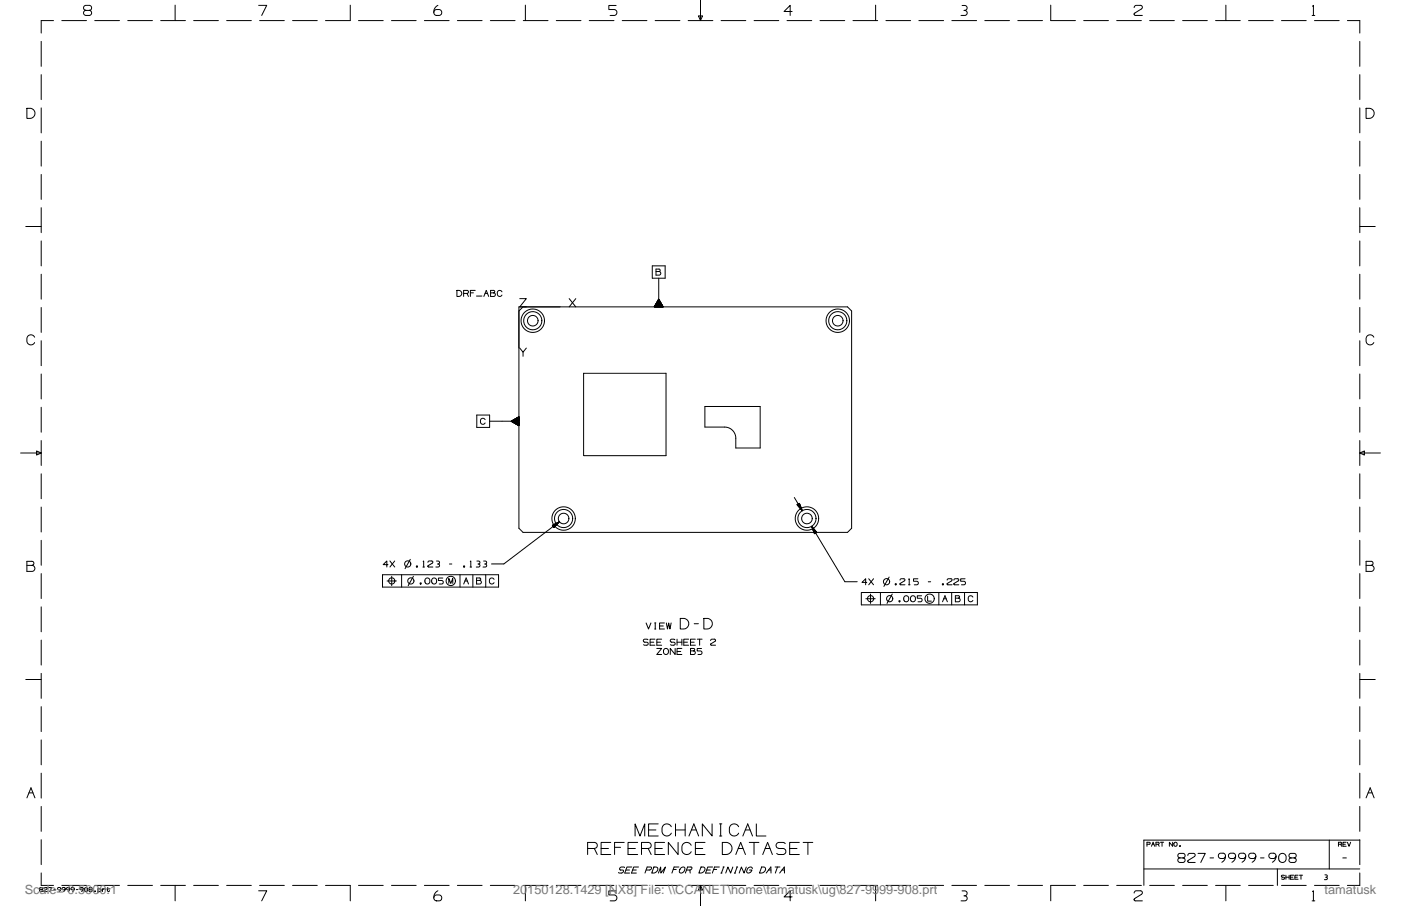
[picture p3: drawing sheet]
<svg xmlns="http://www.w3.org/2000/svg" width="432mm" height="279mm" viewBox="0 0 432 279" stroke-linecap="round" stroke-linejoin="round" font-family="sans-serif">
<defs><g id="words">
<g font-size="3.9" fill="#787878">
<text x="7.6" y="275.6">Scale= 0.5000:1</text>
<text x="158.2" y="275.6">20150128.1429 [NX8] File: \\CCANET\home\tamatusk\ug\827-9999-908.prt</text>
<text x="408.2" y="275.6">tamatusk</text>
</g>
</g></defs>
<g fill="none" stroke="#000" stroke-width=".31">
<path d="M12.7 12.8v7.7M16.5 6.4h-3.8v3.8M19 6.4h7.7M26 1.9l.4-.2h1.1a.78 .78 0 0 1 .7 .7 .78 .78 0 0 1-.7 .8 .78 .78 0 0 1 .7 .8 .78 .78 0 0 1-.7 .8h-1a.78 .78 0 0 1-.7-.8 .78 .78 0 0 1 .7-.8l-.7-.4zM26.5 3.2h1M29.2 6.4h7.6M39.4 6.4h7.6M49.5 6.4h7.6M54 1.6v4.8M59.7 6.4h7.6M69.8 6.4h7.7M79.7 1.7h2.5l-1.5 3.1"/>
<path d="M80 6.4h7.6M90.2 6.4h7.6M107.9 1.6v4.8h-7.6M110.5 6.4h7.6M120.6 6.4h7.7M130.8 6.4h7.6M134 3.1l1.4-.2a.92 .92 0 0 1 .8 .9 .92 .92 0 0 1-.8 1h-.9a.92 .92 0 0 1-.8-.7 .92 .92 0 0 1 .3-1zM135 1.7a2.26 2.26 0 0 0-1.3 2.2M141 6.4h7.6M151.1 6.4h7.6M161.3 6.4h7.6M161.9 1.6v4.8"/>
<path d="M171.4 6.4h7.7M181.6 6.4h7.6M189.9 1.7h-2.3v1.2h1.7a.91 .91 0 0 1 .8 .9 .91 .91 0 0 1-.8 1h-1.3M191.8 6.4h7.6M201.9 6.4h7.6M212.1 6.4h7.6M215.3 4.9h1.2l-.6 1.4zM215.9 0v6.4M222.2 6.4h7.7M232.4 6.4h7.6M242.6 6.4h7.6M244.1 3.5h-2.4l1.8-1.8v3.1"/>
<path d="M252.7 6.4h7.6M262.9 6.4h7.6M269.9 1.6v4.8M273 6.4h7.7M283.2 6.4h7.6M293.4 6.4h7.6M296.5 1.7h.9a.76 .76 0 0 1 .7 .8 .76 .76 0 0 1-.8 .7M297.1 3.2a.8 .8 0 0 1 1 .6 .8 .8 0 0 1-.7 1h-1.2M303.5 6.4h7.6M313.7 6.4h7.6M323.8 1.6v4.8h7.7M334 6.4h7.6"/>
<path d="M344.2 6.4h7.6M349.5 2.3l.4-.6h1.6a.6 .6 0 0 1 .6 .4 .6 .6 0 0 1-.3 .6l-2.1 1.3-.2 .4 .3 .4h2.3M354.3 6.4h7.6M364.5 6.4h7.6M374.6 6.4h7.7M377.8 1.6v4.8M384.8 6.4h7.6M395 6.4h7.6M404.4 4.8h.8M404.5 1.9l.3-.2v3.1M405.1 6.4h7.6M415.3 6.4h3.8v3.8"/>
<path d="M419.1 12.8v7.7M8.3 33.4h.9a1.55 1.55 0 0 1 1.6 1.6 1.55 1.55 0 0 1-1.6 1.5h-.9zM12.7 23v7.7M12.7 33.3v7.7M419.1 23v7.7M419.1 33.3v7.7M421 33.4h1a1.55 1.55 0 0 1 1.5 1.6 1.55 1.55 0 0 1-1.5 1.5h-1zM12.7 43.5v7.7M12.7 53.8v7.7M419.1 43.5v7.7M419.1 53.8v7.7M7.9 69.8h4.8"/>
<path d="M12.7 64.1v7.6M12.7 74.3v7.7M419.1 64.1v7.6M419.1 74.3v7.7M419.1 69.8h4.8M12.7 84.6v7.7M12.7 94.8v7.7M140.8 89.6h.6a.93 .93 0 0 1 .9 .9 .93 .93 0 0 1-.9 .9h-.6zM142.9 91.4v-1.8h1a.47 .47 0 0 1 .5 .4 .47 .47 0 0 1-.5 .5l.5 .9M142.9 90.5h1M145 90.3h.9M146.5 89.6h-1.5v1.8"/>
<path d="M146.9 91.3h1.6M149.1 91.4l.8-1.8 .7 1.8M149.5 90.5h.7M151.2 90.3h1a.38 .38 0 0 0 .3-.4 .38 .38 0 0 0-.4-.3h-.9v1.8h.9a.56 .56 0 0 0 .6-.5 .56 .56 0 0 0-.6-.6M154.7 90a.75 .75 0 0 0-.8-.4 .75 .75 0 0 0-.6 .7v.4a.75 .75 0 0 0 .6 .7 .75 .75 0 0 0 .8-.4M159.9 94.6h101.3l1.3 1.3v67l-1.3 1.3h-100l-1.3-1.3zM160.2 92.1h2l-2 2.5h2M161.2 94.6l-1.3 1.3M175.4 92.1l2.1 2.5M177.5 92.1l-2.1 2.5M201 82h4v3.8h-4zM201.7 94.6h.1"/>
<path d="M201.7 94.4v.2M201.8 94.3v.3M201.9 94.2v.4M202 94.1v.5M202 93.9v.7M202.1 93.7v.9M202.2 83.7h1a.38 .38 0 0 0 .3-.4 .38 .38 0 0 0-.4-.3h-.9v1.8h.9a.56 .56 0 0 0 .6-.5 .56 .56 0 0 0-.6-.6M202.2 93.6v1M202.3 93.5v1.1M202.4 93.3v1.3M202.5 93.2v1.4M202.5 93.1v1.5"/>
<path d="M202.6 92.9v1.7M202.7 92.8v1.8M202.8 92.7v1.9M202.8 92.6v2M202.9 92.4v2.2M203 92.3v2.3M203 85.8v8.8M203.1 92.3v2.3M203.2 92.5v2.1M203.2 92.6v2M203.3 92.7v1.9M203.4 92.9v1.7"/>
<path d="M203.5 93v1.6M203.5 93.1v1.5M203.6 93.3v1.3M203.7 93.4v1.2M203.8 93.5v1.1M203.8 93.7v.9M203.9 93.8v.8M204 93.9v.7M204.1 94.1v.5M204.2 94.2v.4M204.2 94.3v.3M204.3 94.4v.2"/>
<path d="M204.4 94.6h.1M419.1 84.6v7.7M419.1 94.8v7.7M10.7 104a1.25 1.25 0 0 0-1.4-.7 1.25 1.25 0 0 0-1 1.2v.6a1.25 1.25 0 0 0 1 1.2 1.25 1.25 0 0 0 1.4-.7M12.7 105.1v7.7M12.7 115.3v7.7M160.2 107.3l1 1.3 1-1.3M161.2 108.6v1.3M179.9 115.1h25.4v25.4h-25.4zM419.1 105.1v7.7M419.1 115.3v7.7M423.4 104a1.25 1.25 0 0 0-1.4-.7 1.25 1.25 0 0 0-1 1.2v.6a1.25 1.25 0 0 0 1 1.2 1.25 1.25 0 0 0 1.4-.7"/>
<path d="M6.3 139.7h6.4M11.3 139.1l1.4 .6-1.4 .6zM12.7 125.6v7.7M12.7 135.9v7.6M146.9 128h4v3.8h-4zM149.5 129.4a.75 .75 0 0 0-.8-.4 .75 .75 0 0 0-.6 .7v.4a.75 .75 0 0 0 .6 .7 .75 .75 0 0 0 .8-.4M157.6 129.9h2.3M157.6 130h2.3M157.7 129.8h2.2M157.8 130h2.1M157.9 129.7h2M157.9 130.1h2"/>
<path d="M158 129.6h1.9M158 130.2h1.9M158.1 129.6h1.8M158.2 130.3h1.7M158.3 129.5h1.6M158.3 130.3h1.6M158.4 129.4h1.5M158.4 130.4h1.5M158.5 129.3h1.4M158.6 130.5h1.3M158.7 129.2h1.2M158.7 130.6h1.2"/>
<path d="M158.8 129.2h1.1M158.8 130.7h1.1M159 129.1h.9M159 130.7h.9M159.1 129h.8M159.1 130.8h.8M159.2 128.9h.7M159.2 130.9h.7M159.3 128.9h.6M159.3 131h.6M159.5 128.8h.4M159.5 131h.4"/>
<path d="M159.6 128.7h.3M159.6 131.1h.3M159.7 128.6h.2M159.7 131.2h.2M159.9 128.5h.1M159.9 131.3h.1M159.9 129.9h-9M217.3 125.4h17v12.8h-7.5l-.1-4-.5-1-.9-.9-1.7-.6h-6.3zM419.1 139.7l1.4-.6v1.2zM419.1 125.6v7.7M419.1 135.9v7.6M419.1 139.7h6.3"/>
<path d="M12.7 146.1v7.7M12.7 156.4v7.7M244.8 153.4l2.5 4.1M245.7 155.6l.7-.4 .9 2.3zM245.7 155.6v.1M245.7 155.6l.1 .2M245.7 155.6l.2 .3M245.8 155.6l.2 .4M245.8 155.6l.8 1.1M245.9 155.5l1 1.6M246 155.5l1.1 1.8M246.1 155.4l1 1.6"/>
<path d="M246.2 156.3l-.4-.7 .5 .8M246.3 155.3l.4 .9M246.3 155.3l.3 .4M246.3 155.3l.2 .3M246.3 155.3l.2 .1M246.4 155.2v.1M246.8 157l-.8-1.5 1.2 2M246.9 156.6l-.7-1.3 .8 1.4M419.1 146.1v7.7M419.1 156.4v7.7M8.3 174.4h1.6a.63 .63 0 0 0 .5-.7 .63 .63 0 0 0-.6-.6h-1.5v3.1h1.5a.93 .93 0 0 0 1-.9 .93 .93 0 0 0-1-.9M12.7 166.6v7.7"/>
<path d="M12.7 176.9v7.7M117.9 177.2h35.8v3.9h-35.8zM119.3 179.2h2.9M119.6 174.1h-1.5l1.1-1.1v1.9M120.2 173l1.5 1.9M120.7 177.7v2.9M121.7 173l-1.5 1.9M123.8 177.2v3.9M126.5 172.5l-1.7 2.9M127.4 177.7l-1.6 2.9M130.3 174.9h.5M130.4 173.2l.2-.2v1.9"/>
<path d="M131.9 173.4l.3-.4h.9l.3 .3-.1 .4-1.4 .9M131.9 174.6l.2 .3h1.3M131.9 174.6h.1M134.5 173h.6a.46 .46 0 0 1 .4 .5 .46 .46 0 0 1-.5 .4M134.9 173.9a.48 .48 0 0 1 .6 .4 .48 .48 0 0 1-.4 .6h-.8M136.5 178.3h-1.4v.7h1a.55 .55 0 0 1 .5 .5 .55 .55 0 0 1-.5 .6h-.7M138.3 179.9v-1.5l.6 1.5 .6-1.5v1.5M138.5 173.9h.8M141.8 177.2v3.9M143.3 179.2h.7M144.9 174.9h.5M144.9 173.2l.2-.2v1.9"/>
<path d="M145.7 177.2v3.9M146.9 179h1a.38 .38 0 0 0 .3-.4 .38 .38 0 0 0-.4-.4h-.9v1.9h.9a.56 .56 0 0 0 .6-.6 .56 .56 0 0 0-.6-.5M147 173h.5a.46 .46 0 0 1 .4 .5 .46 .46 0 0 1-.5 .4M147.3 173.9a.48 .48 0 0 1 .6 .4 .48 .48 0 0 1-.4 .6h-.7M149.1 173h.5a.46 .46 0 0 1 .4 .5 .46 .46 0 0 1-.5 .4M149.4 173.9a.48 .48 0 0 1 .6 .4 .48 .48 0 0 1-.4 .6h-.7M149.7 177.2v3.9M152.3 178.7a.75 .75 0 0 0-.9-.4 .75 .75 0 0 0-.6 .7v.3a.75 .75 0 0 0 .6 .8 .75 .75 0 0 0 .9-.4M170.4 161.9l-.1 .2M170.6 161.9l-.3 .2M170.8 162.6l-.1 .1M170.8 161.7l-.5 .4"/>
<path d="M170.9 162.5l-.2 .1M171 161.6l-.7 .5M171 162.4l-.3 .2M171.3 161.5l-.9 .7M171.3 162.1l-.6 .5M171.4 161.4l-1 .8M171.7 161.3l-1.3 .9M171.7 161.6l-1.1 .9 1-.8M171.9 161.4l-1.3 1M172.1 161.1l-1.7 1.2M172.3 161.1l-1.8 1.3M172.4 160.9l-1.7 1.8-.5-.7"/>
<path d="M172.4 160.9l-17.1 13h-3.8M172.4 160.9l-2.2 1.1M250.1 162.3l1.6 1.9-.7 .4M250.1 162.3l10.3 17.1h3.8M250.1 162.3l.9 2.3M250.4 162.6l1 1.8-1.2-1.9 1.1 1.9M250.4 162.9l.8 1.6-.7-1.3M250.5 162.7l1 1.6M250.6 163.4l.6 1.1M250.6 163.5l.6 1M250.7 162.9l.8 1.4M250.7 163.8l.5 .7"/>
<path d="M250.8 163.9l.3 .6M250.9 163.2l.7 1.1-.6-1M250.9 164.2l.2 .3M251 164.4l.1 .2M251.1 163.4l.5 .8M251.4 163.8l.3 .4-.2-.3M251.6 164l.1 .2M267.2 179.6h-1.5l1.1-1.1v1.8M267.7 178.5l1.5 1.8M269.2 178.5l-1.5 1.8M274 178l-1.6 2.8M277.4 178.9l.3-.4h.9l.3 .3-.1 .3-1.4 .9"/>
<path d="M280.1 178.6l.1-.1v1.8M282.9 178.5h-1.3v.8h.9a.55 .55 0 0 1 .5 .5 .55 .55 0 0 1-.4 .5h-.8M286.1 179.4h.7M291.9 178.9l.4-.4h.8l.3 .3-.1 .3-1.4 .9M294 178.9l.3-.4 1.1 .1 .1 .4-1.5 1.1 .2 .2h1.3M297.4 178.5h-1.3v.8h1a.55 .55 0 0 1 .5 .5 .55 .55 0 0 1-.5 .5h-.8M419.1 166.6v7.7M419.1 176.9v7.7M421 173.1h1.6a.63 .63 0 0 1 .6 .6 .63 .63 0 0 1-.5 .7 .93 .93 0 0 1 .8 .9 .93 .93 0 0 1-.9 .9h-1.6zM421 174.4h1.7M12.7 187.1v7.7M12.7 197.4v7.7"/>
<path d="M142.9 180.1l.8-1.9 .7 1.9M199.1 192.1l.8 1.9 .7-1.9M199.7 197.3l-1-.2a.47 .47 0 0 0-.4 .5 .47 .47 0 0 0 .4 .4h.6a.47 .47 0 0 1 .5 .5 .47 .47 0 0 1-.5 .5l-.9-.2M200.4 198h1.1M201.8 194h.3M201.8 192.1h.3M201.9 197.1h-1.5v1.9h1.5M202 192.1v1.9M202.4 200h1.5l-1.5 1.8h1.5M202.4 198h1.2M203.3 193h1.1M203.9 197.1h-1.5v1.9h1.5"/>
<path d="M204.8 192.1h-1.5v1.9h1.5M205.4 192.1l.3 1.9 .4-1.9 .4 1.9 .4-1.9M208 197.3l-1-.2a.47 .47 0 0 0-.4 .5 .47 .47 0 0 0 .4 .4h.6a.47 .47 0 0 1 .5 .5 .47 .47 0 0 1-.5 .5l-.9-.2M208.1 200v1.8l-1.5-1.8v1.8M208.7 198h1.5M208.7 197.1v1.9M209.7 190.7h.9a1.63 1.63 0 0 1 1.7 1.6 1.63 1.63 0 0 1-1.7 1.7h-.9zM210.2 200h-1.5v1.8h1.5M210.2 197.1v1.9M210.7 198h1.2M212.2 197.1h-1.5v1.9h1.5M212.8 198h1.2"/>
<path d="M214 192.3h1.2M214.3 197.1h-1.5v1.9h1.5M214.9 197.1h1.5M215.6 197.1v1.9M216.2 200h-1.3v.7h1a.55 .55 0 0 1 .5 .6 .55 .55 0 0 1-.5 .5h-.8M216.9 190.7h1a1.63 1.63 0 0 1 1.6 1.6 1.63 1.63 0 0 1-1.6 1.7h-1zM219 197.5l.4-.4 1 .1 .1 .5-1.5 1 .2 .3h1.3M265.5 182.7h35.7v3.8h-35.7zM266.9 184.6h2.8M268.3 183.2v2.9M271.4 182.7v3.8M275 183.2l-1.6 2.9"/>
<path d="M277.4 180.1l.2 .2h1.3M277.4 180v.1M280 180.3h.5M284.1 183.7h-1.4v.8h1a.55 .55 0 0 1 .5 .5 .55 .55 0 0 1-.5 .6h-.8M285.9 183.9v1.5h1.2M289.4 182.7v3.8M290.5 185.6l.7-1.9 .8 1.9M290.9 184.7h.7M291.9 180.1l.2 .2h1.3M291.9 180v.1M293.3 182.7v3.8M294.5 183.7h.9a.38 .38 0 0 1 .4 .4 .38 .38 0 0 1-.4 .4 .56 .56 0 0 1 .5 .5 .56 .56 0 0 1-.5 .6h-.9z"/>
<path d="M294.5 184.5h.9M297.3 182.7v3.8M299.8 184.2a.75 .75 0 0 0-.8-.5 .75 .75 0 0 0-.6 .8v.3a.75 .75 0 0 0 .6 .8 .75 .75 0 0 0 .8-.5M419.1 187.1v7.7M419.1 197.4v7.7M7.9 209.5h4.8M12.7 207.7v7.7M12.7 217.9v7.7M204.7 200.2l.4-.2 .6 .1 .3 1a.75 .75 0 0 1-.7 .7 .75 .75 0 0 1-.8-.7zM208.7 200.9h1.1M212.8 200.7h1a.38 .38 0 0 0 .3-.4 .38 .38 0 0 0-.4-.3h-.9v1.8h1a.56 .56 0 0 0 .5-.5 .56 .56 0 0 0-.5-.6M419.1 207.7v7.7"/>
<path d="M419.1 217.9v7.7M419.1 209.5h4.8M12.7 228.2v7.7M12.7 238.4v7.7M419.1 228.2v7.7M419.1 238.4v7.7M8.3 246.1l1.2-3.1 1.3 3.1M8.9 244.5h1.2M12.7 248.7v7.7M12.7 258.9v7.7M188.2 259.8h-2.9v3.7h2.9M192.4 259.8h-3v3.7"/>
<path d="M195.7 257.8v-3.7l1.5 3.7 1.5-3.7v3.7M196.5 259.8h-2.9v3.7h2.9M199.9 255.9h2.3M202.9 254.1h-3v3.7h3M204.8 259.8h-2.9v3.7h2.9M206.9 255a1.5 1.5 0 0 0-1.7-.9 1.5 1.5 0 0 0-1.2 1.5v.7a1.5 1.5 0 0 0 1.2 1.5 1.5 1.5 0 0 0 1.7-.9M208.2 255.9h3M208.2 254.1v3.7M209 259.8v3.7l-3-3.7v3.7M211.2 254.1v3.7M212.3 257.8l1.6-3.7 1.4 3.7M213.1 255.9h1.5"/>
<path d="M217.3 259.8h-3v3.7h3M219.5 254.1v3.7l-3-3.7v3.7M221.8 257.8h.7M221.8 254.1h.7M222.1 254.1v3.7M222.6 259.8h1.1a1.86 1.86 0 0 1 1.9 1.9 1.86 1.86 0 0 1-1.9 1.8h-1.1zM227.7 255a1.5 1.5 0 0 0-1.7-.9 1.5 1.5 0 0 0-1.2 1.5v.7a1.5 1.5 0 0 0 1.2 1.5 1.5 1.5 0 0 0 1.7-.9M229 257.8l1.5-3.7 1.4 3.7M229.7 255.9h1.5M230.9 259.8h3M232.4 259.8v3.7M233.1 254.1v3.7h3"/>
<path d="M246.4 259.8h-3v3.7h3M247.5 259.8h3M249 259.8v3.7M357.7 259.7h1M358.2 259.7v1.3M361.4 259.7v1.3l-1-1.3v1.3M409.7 259.1v8.9M414.9 259.7h-1v1.3h1M415.3 259.7l.5 1.3 .5-1.3M419.1 248.7v7.7M419.1 258.9v7.7M419.1 259.1h-66.6v13.9"/>
<path d="M421 246.1l1.3-3.1 1.2 3.1M421.7 244.5h1.2M12.5 274.3l-.3 .3 .3 .4 .6-.1 .1-.4-.3-.2M12.5 274.3h.4M12.7 269.2v3.8h3.8M12.9 274.3l.3-.1-.1-.4-.7-.1-.2 .4 .3 .2M12.9 274.3h.1M13.6 274l.2-.3 .8 .2-1 .9M13.6 274.8l1 .2M13.6 274.8h.1M15 273.7h1l-.7 1.3M16.6 274.3h.5"/>
<path d="M18.7 274.2l-.5 .7M18.7 274v.2M19 273h7.7M20.1 274.2l-.5 .7M20.1 274v.2M21.5 274.2l-.5 .7M21.5 274v.2M22.9 274.2l-.5 .7M22.9 274v.2M23.5 274.3h.5M25.6 274.2l-.5 .7M25.6 274v.2"/>
<path d="M27.7 274.3l-.3 .3 .3 .4 .6-.1v-.5M27.7 274.3h.4M28.1 274.3l.2 .1M28.2 274.3l.2-.1-.1-.4-.6-.1-.3 .4 .3 .2M28.2 274.3h-.1M28.3 274.4h.1M29.2 273h7.6M30.2 275h.6a.42 .42 0 0 0 .4-.5 .42 .42 0 0 0-.4-.4h-.6v1.3M31.5 274.1l.1 .9M31.6 274.4v.1M31.6 274.3v.1M31.8 274.2l-.2 .1"/>
<path d="M31.8 274.2h.6l.2 .3M31.8 274.2h.1M33 274.1h.9M33.2 273.7v1.1l.3 .1 .3-.2M39.4 273h7.6M49.5 273h7.6M54 273v4.8M59.7 273h7.6M69.8 273h7.7M79.7 274.7h2.5l-1.5 3.1M80 273h7.6M90.2 273h7.6"/>
<path d="M100.3 273h7.6v4.8M110.5 273h7.6M120.6 273h7.7M130.8 273h7.6M134 276.2l1.4-.2a.92 .92 0 0 1 .8 .9 .92 .92 0 0 1-.8 .9h-.9a.92 .92 0 0 1-.8-.6 .92 .92 0 0 1 .3-1zM135 274.7a2.26 2.26 0 0 0-1.3 2.2M141 273h7.6M151.1 273h7.6M161.3 273h7.6M161.9 273v4.8M171.4 273h7.7M181.1 263.5v-3.7h2.1a.93 .93 0 0 1 .9 .9 .93 .93 0 0 1-.9 1l.9 1.8"/>
<path d="M181.1 261.7h2.1M181.6 273h7.6M185.3 261.7h2.2M189.4 261.3h1.9M189.9 274.7h-2.3v1.3h1.7a.91 .91 0 0 1 .8 .9 .91 .91 0 0 1-.8 .9h-1.3M191.2 268.3h.1M191.3 268.3h.5a.5 .5 0 0 1 .3 .6 .5 .5 0 0 1-.6 .3l-.9-.1M191.8 273h7.6M192.5 267.6l-.9-.2a.5 .5 0 0 0-.6 .3 .5 .5 0 0 0 .2 .6M192.9 268.3h1.1M193.6 261.7h2.2M194.7 267.4h-1.5l-.6 1.8h1.4"/>
<path d="M195 268.3h1.1M196.8 267.4h-1.5l-.7 1.8h1.5M197.7 263.5v-3.7h2.1a.93 .93 0 0 1 .9 .9 .93 .93 0 0 1-.9 1l.9 1.8M197.7 261.7h2.1M199.1 268.3h1.1a.5 .5 0 0 0 .6-.3 .5 .5 0 0 0-.3-.6h-1l-.7 1.8M201.5 267.4h.6a.85 .85 0 0 1 .7 .8 .85 .85 0 0 1-.8 .9l-1.1 .1zM201.9 261.7h2.2M201.9 273h7.6M202.9 269.2l.7-1.8 .1 1.8 1.4-1.8-.7 1.8M207.5 268.1h.9M209.3 267.4h-1.5l-.7 1.8M209.8 267.7a.64 .64 0 0 1 .9-.4 .64 .64 0 0 1 .4 .8l-.2 .4a.78 .78 0 0 1-.7 .8 .78 .78 0 0 1-.8-.7z"/>
<path d="M211.2 269.2l.7-1.8h1.1a.5 .5 0 0 1 .2 .6 .5 .5 0 0 1-.6 .3l.1 .9M211.6 268.3h1M212.1 273h7.6M213 260.7a1.5 1.5 0 0 0-1.7-.9 1.5 1.5 0 0 0-1.1 1.5v.7a1.5 1.5 0 0 0 1.1 1.5 1.5 1.5 0 0 0 1.7-.8M214.3 261.7h2.3M215.9 273l.6 1.5h-1.2zM215.9 273v6.4M216.1 267.4h.5a.85 .85 0 0 1 .7 .8 .85 .85 0 0 1-.7 .9l-1.2 .1zM217.8 268.3h1.1M219.6 267.4h-1.5l-.6 1.8h1.5M219.9 268.1h1M221.7 267.4h-1.5l-.7 1.8"/>
<path d="M222.2 269.2h.3M222.2 273h7.7M222.9 267.4h.3M223 267.4l-.6 1.8M225.9 267.4l-.7 1.8-.8-1.8-.7 1.8M226.3 269.2h.4M226.8 263.5l1.5-3.7 1.5 3.7M227 267.4h.4M227.2 267.4l-.7 1.8M227.5 261.7h1.5M230 267.4l-.7 1.8-.8-1.8-.7 1.8M231.9 267.9a.81 .81 0 0 0-.9-.5 .81 .81 0 0 0-.7 .7l-.1 .4a.7 .7 0 0 0 .5 .8 .7 .7 0 0 0 .9-.6l.2-.4h-.8"/>
<path d="M232.4 273h7.6M234.8 267.4h.5a.85 .85 0 0 1 .7 .8 .85 .85 0 0 1-.8 .9l-1.1 .1zM235.1 263.5l1.5-3.7 1.5 3.7M235.8 261.7h1.5M236.1 269.2l1.5-1.8v1.8M236.9 268.3h.7M238.9 267.4h1.5M239.6 267.4l-.6 1.8M240.3 269.2l1.4-1.8 .1 1.8M241 268.3h.8M242 260.2l-.5-.4h-1.4a.93 .93 0 0 0-.9 .9 .93 .93 0 0 0 .9 1h1.2a.93 .93 0 0 1 .9 .9 .93 .93 0 0 1-.9 .9h-1.3l-.6-.3M242.6 273h7.6"/>
<path d="M243.4 261.7h2.2M244.1 276.6h-2.4l1.8-1.9v3.1M252.7 273h7.6M262.9 273h7.6M269.9 273v4.8M273 273h7.7M283.2 273h7.6M293.4 273h7.6M296.5 274.7h.9a.76 .76 0 0 1 .7 .9 .76 .76 0 0 1-.8 .7M297.1 276.3a.8 .8 0 0 1 1 .6 .8 .8 0 0 1-.7 .9h-1.2M303.5 273h7.6M313.7 273h7.6"/>
<path d="M331.5 273h-7.7v4.8M334 273h7.6M344.2 273h7.6M349.5 275.4l.4-.6 1.6-.1a.6 .6 0 0 1 .6 .4 .6 .6 0 0 1-.3 .7l-2.1 1.3-.2 .3 .3 .4h2.3M352.5 268h66.6M353.5 260.4l.9-.1 .1-.4-1-.2v1.3M354.3 273h7.6M354.9 261l.5-1.3 .5 1.3M355.1 260.4h.5M356.3 261v-1.3l.9 .2v.3l-.2 .2 .3 .6M356.3 260.4h.7M363.3 263.3l1.3-.1a.7 .7 0 0 1 .7 .7 .7 .7 0 0 1-.7 .7 .7 .7 0 0 1 .7 .7 .7 .7 0 0 1-.7 .7h-.9a.7 .7 0 0 1-.7-.7 .7 .7 0 0 1 .7-.7 .72 .72 0 0 1-.6-.5 .72 .72 0 0 1 .2-.8z"/>
<path d="M363.7 264.6h.9M364.5 273h7.6M366.1 263.8l.3-.6h1.4a.54 .54 0 0 1 .5 .4 .54 .54 0 0 1-.2 .6l-2 1.4 .2 .4h2.1M369.2 263.2h2.3l-1.4 2.8M372.9 264.6h1.1M374.6 273h7.7M375.7 263.4l.3-.3h1a.83 .83 0 0 1 .7 .8 .83 .83 0 0 1-.7 .9h-.8a.84 .84 0 0 1-.5-1.4zM377.7 264.2a2.01 2.01 0 0 1-1.1 1.7M377.7 263.9v.3M377.8 273v4.8M378.8 263.4l.4-.3h.9a.83 .83 0 0 1 .7 .8 .83 .83 0 0 1-.7 .9h-.8a.84 .84 0 0 1-.5-1.4zM380.8 264.2a2.01 2.01 0 0 1-1.1 1.7"/>
<path d="M380.8 263.9v.3M381.9 263.4l.4-.3h.9a.83 .83 0 0 1 .7 .8 .83 .83 0 0 1-.7 .9l-.9-.1a.85 .85 0 0 1-.4-1.3zM383.9 263.9v.3a2.01 2.01 0 0 1-1.1 1.7M384.8 273h7.6M385 263.4l.4-.3h.9a.83 .83 0 0 1 .8 .8 .83 .83 0 0 1-.8 .9h-.7a.84 .84 0 0 1-.6-1.4zM387 264.2a2.01 2.01 0 0 1-1.1 1.7M387 263.9v.3M388.5 264.6h1.1M391.2 263.4l.4-.3h1a.83 .83 0 0 1 .7 .8 .83 .83 0 0 1-.7 .9h-.8a.84 .84 0 0 1-.6-1.4zM393.3 264.2a2.01 2.01 0 0 1-1.2 1.7M393.3 263.9v.3M393.7 268v5"/>
<path d="M394.6 263.4l.5-.2 .7 .1a1.34 1.34 0 0 1 .6 1.5 1.15 1.15 0 0 1-1.2 1.2 1.15 1.15 0 0 1-1.1-1.2l.1-.9zM395 273h7.6M395.2 270.5h.1M395.2 270.5l.6 .1 .1 .4-.2 .1-.7-.1M395.9 270h-.8l-.2 .3 .3 .2M396.3 269.9v1.2M396.3 270.5h1M397.3 269.9v1.2M397.5 263.3l1.3-.1a.7 .7 0 0 1 .7 .7 .7 .7 0 0 1-.7 .7 .7 .7 0 0 1 .7 .7 .7 .7 0 0 1-.7 .7h-.8a.7 .7 0 0 1-.7-.7 .7 .7 0 0 1 .7-.7 .72 .72 0 0 1-.7-.5 .72 .72 0 0 1 .2-.8zM397.7 270.5h.8M398 264.6h.8M398.7 269.9h-1v1.2h1"/>
<path d="M399.1 270.5h.8M400.1 269.9h-1v1.2h1M400.5 269.9h1M401 269.9v1.2M404.4 277.8h.8M404.5 275l.3-.3v3.1M405.1 273h7.6M408.3 269.8h.5a.37 .37 0 0 1 .3 .4 .37 .37 0 0 1-.4 .3M408.6 270.5h.1a.38 .38 0 0 1 .4 .4 .38 .38 0 0 1-.3 .4h-.6M412.5 261v-1.3l1 .2v.3l-.3 .2 .3 .6M412.5 260.4h.7M413.9 264.6h1.1"/>
<path d="M413.9 260.4h.8M419.1 269.2v3.8h-3.8"/>
<circle cx="164.2" cy="98.9" r="1.63"/>
<circle cx="164.2" cy="98.9" r="3.6"/>
<circle cx="164.2" cy="98.9" r="2.79"/>
<circle cx="258.2" cy="98.9" r="2.79"/>
<circle cx="258.2" cy="98.9" r="1.63"/>
<circle cx="258.2" cy="98.9" r="3.6"/>
<circle cx="173.7" cy="159.9" r="2.79"/>
<circle cx="173.7" cy="159.9" r="1.63"/>
<circle cx="173.7" cy="159.9" r="3.6"/>
<circle cx="248.7" cy="159.9" r="2.79"/>
<circle cx="248.7" cy="159.9" r="1.63"/>
<circle cx="248.7" cy="159.9" r="3.6"/>
<circle cx="120.7" cy="179.2" r=".95"/>
<circle cx="125.7" cy="173.9" r=".95"/>
<circle cx="126.6" cy="179.2" r=".95"/>
<circle cx="128.5" cy="174.7" r=".19"/>
<circle cx="129.6" cy="179.9" r=".19"/>
<circle cx="131.7" cy="179.1" r=".88"/>
<circle cx="133.8" cy="179.1" r=".88"/>
<circle cx="138.9" cy="179.2" r="1.43"/>
<circle cx="143" cy="174.7" r=".19"/>
<circle cx="273.2" cy="179.4" r=".95"/>
<circle cx="268.3" cy="184.6" r=".95"/>
<circle cx="274.2" cy="184.6" r=".95"/>
<circle cx="276.1" cy="180.2" r=".19"/>
<circle cx="277.2" cy="185.4" r=".19"/>
<circle cx="279.3" cy="184.6" r=".88"/>
<circle cx="281.4" cy="184.6" r=".88"/>
<circle cx="286.5" cy="184.6" r="1.43"/>
<circle cx="290.6" cy="180.2" r=".19"/>
<circle cx="18.2" cy="274.1" r=".46"/>
<circle cx="19.6" cy="274.1" r=".46"/>
<circle cx="21" cy="274.1" r=".46"/>
<circle cx="22.4" cy="274.1" r=".46"/>
<circle cx="25.2" cy="274.1" r=".46"/>
<circle cx="26.5" cy="274.3" r=".59"/>
<circle cx="29.3" cy="274.8" r=".12"/>
<circle cx="362.4" cy="260.4" r=".58"/>
<circle cx="363.7" cy="260.9" r=".12"/>
</g>
<use href="#words"/>
</svg>
